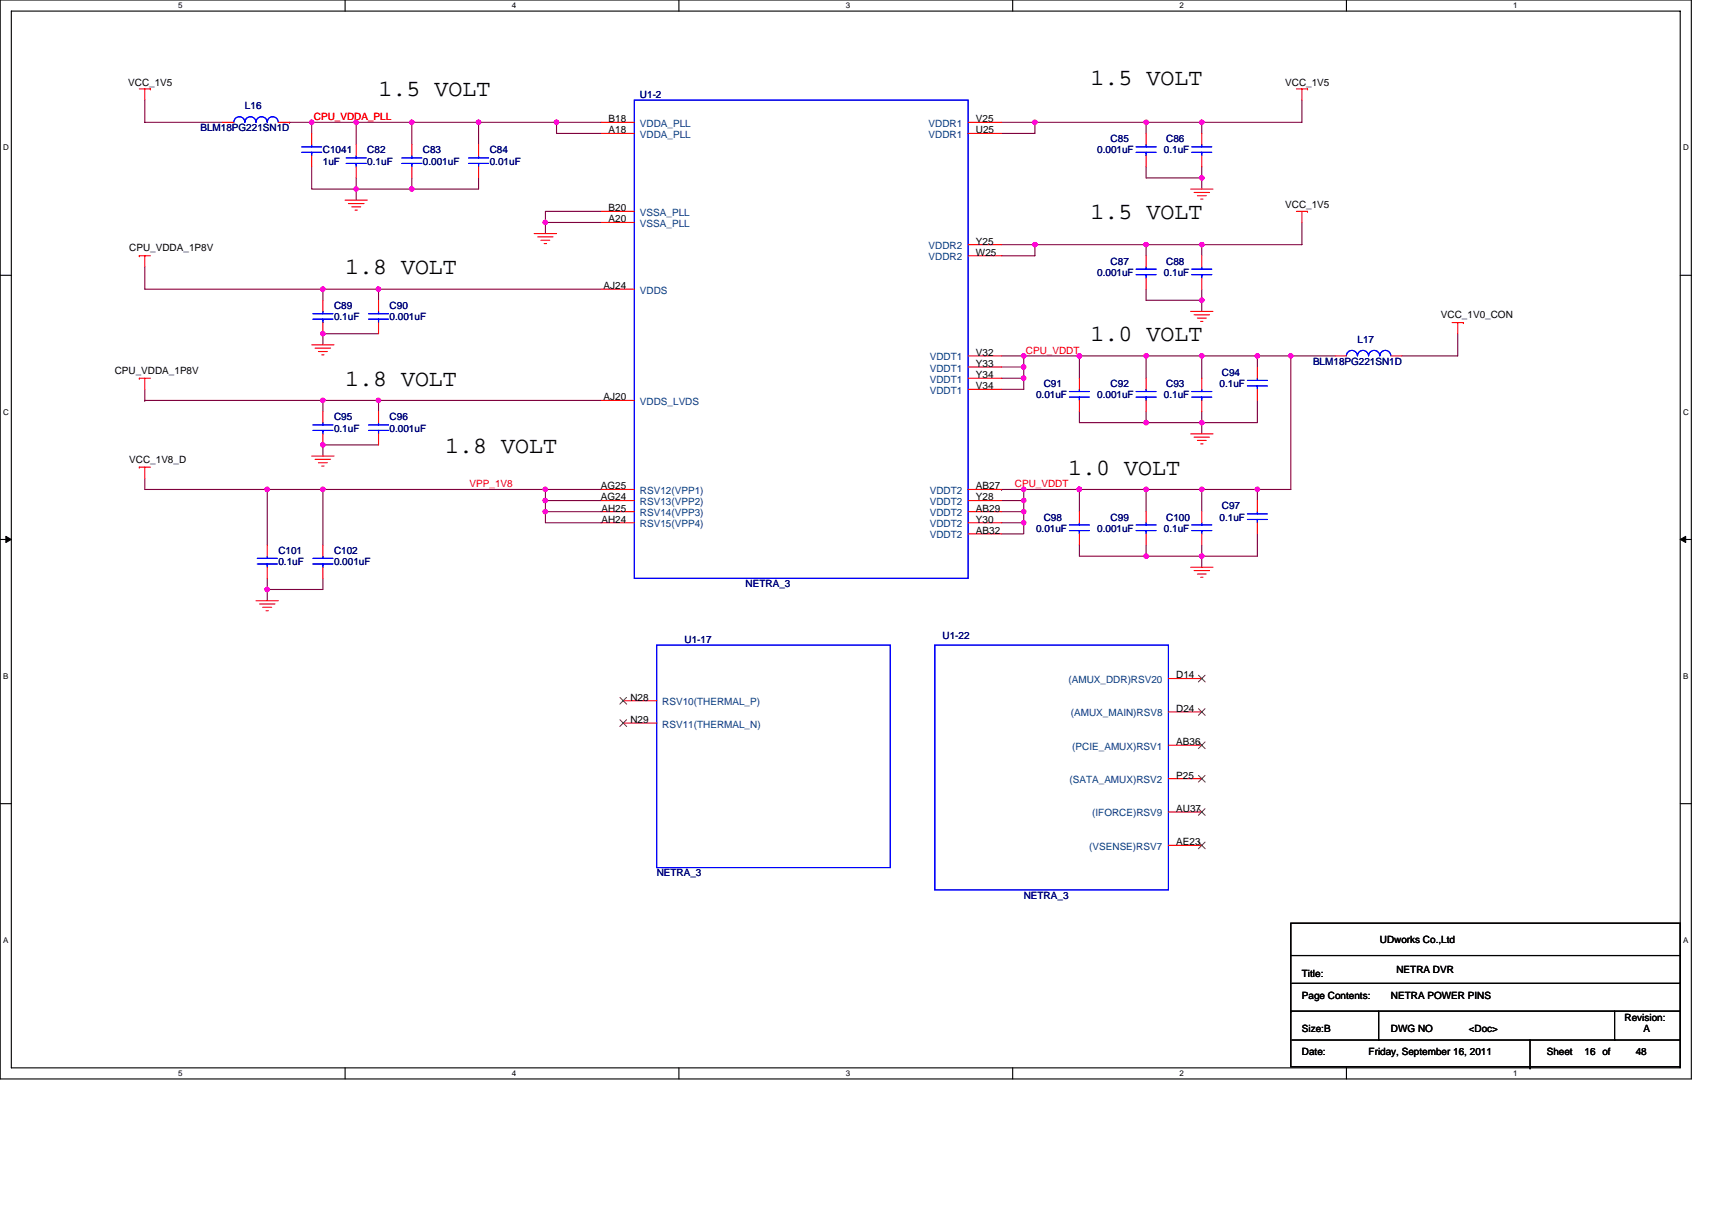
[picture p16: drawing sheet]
<svg xmlns="http://www.w3.org/2000/svg" width="297mm" height="210mm" viewBox="0 0 297 210" stroke-linecap="round" stroke-linejoin="round" font-family="sans-serif">
<defs><g id="words">
<g font-size="4">
<text x="65.7" y="16.7">1.5 VOLT</text>
<text x="189.2" y="14.8">1.5 VOLT</text>
<text x="189.2" y="38">1.5 VOLT</text>
<text x="59.9" y="47.6">1.8 VOLT</text>
<text x="189.2" y="59.2">1.0 VOLT</text>
<text x="59.9" y="66.9">1.8 VOLT</text>
<text x="77.3" y="78.5">1.8 VOLT</text>
<text x="185.4" y="82.4">1.0 VOLT</text>
</g>
<g font-size="1.7">
<text x="22.2" y="14.9">VCC_1V5</text>
<text x="223" y="14.9">VCC_1V5</text>
<text x="105.6" y="21.2">B18</text>
<text x="105.6" y="23.1">A18</text>
<text x="169.3" y="21.2">V25</text>
<text x="169.3" y="23.1">U25</text>
<text x="105.6" y="36.7">B20</text>
<text x="105.6" y="38.6">A20</text>
<text x="223" y="36.1">VCC_1V5</text>
<text x="22.4" y="43.6">CPU_VDDA_1P8V</text>
<text x="169.3" y="42.4">Y25</text>
<text x="169.3" y="44.4">W25</text>
<text x="104.7" y="50.2">AJ24</text>
<text x="250" y="55.2">VCC_1V0_CON</text>
<text x="19.9" y="64.9">CPU_VDDA_1P8V</text>
<text x="169.3" y="61.7">V32</text>
<text x="169.3" y="63.7">Y33</text>
<text x="169.3" y="65.6">Y34</text>
<text x="104.7" y="69.5">AJ20</text>
<text x="169.3" y="67.5">V34</text>
<text x="22.4" y="80.3">VCC_1V8_D</text>
<text x="104.2" y="86.8">AG24</text>
<text x="104.2" y="84.9">AG25</text>
<text x="104.3" y="88.8">AH25</text>
<text x="169.3" y="84.9">AB27</text>
<text x="169.3" y="86.8">Y28</text>
<text x="169.3" y="88.8">AB29</text>
<text x="104.3" y="90.7">AH24</text>
<text x="169.3" y="90.7">Y30</text>
<text x="169.3" y="92.6">AB32</text>
<text x="204.1" y="117.7">D14</text>
<text x="109.4" y="125.5">N29</text>
<text x="109.4" y="121.6">N28</text>
<text x="204.1" y="123.5">D24</text>
<text x="204.1" y="129.3">AB36</text>
<text x="204.1" y="135.1">P25</text>
<text x="204.1" y="140.9">AU37</text>
<text x="204.1" y="146.7">AE23</text>
<text x="239.4" y="163.7">UDworks Co.,Ltd</text>
<text x="225.9" y="169.5">Title:</text>
<text x="225.9" y="173.4">Page Contents:</text>
<text x="241.3" y="173.4">NETRA POWER PINS</text>
<text x="242.3" y="168.9">NETRA DVR</text>
<text x="225.9" y="179.1">Size:B</text>
<text x="241.3" y="179.1">DWG NO</text>
<text x="254.8" y="179.1">&lt;Doc&gt;</text>
<text x="281.9" y="177.2">Revision:</text>
<text x="285.2" y="179.1">A</text>
<text x="225.9" y="183">Date:</text>
<text x="237.5" y="183">Friday, September 16, 2011</text>
<text x="268.4" y="183">Sheet</text>
<text x="274.9" y="183">16 of</text>
<text x="283.8" y="183">48</text>
</g>
<g font-size="1.7" fill="#000080">
<text x="111" y="17">U1-2</text>
<text x="34.8" y="22.8">BLM18PG221SN1D</text>
<text x="42.5" y="18.9">L16</text>
<text x="56" y="26.6">C1041</text>
<text x="56" y="28.6">1uF</text>
<text x="63.7" y="26.6">C82</text>
<text x="63.7" y="28.6">0.1uF</text>
<text x="73.4" y="26.6">C83</text>
<text x="73.4" y="28.6">0.001uF</text>
<text x="85" y="26.6">C84</text>
<text x="85" y="28.6">0.01uF</text>
<text x="190.4" y="26.6">0.001uF</text>
<text x="192.7" y="24.7">C85</text>
<text x="201.9" y="26.6">0.1uF</text>
<text x="202.3" y="24.7">C86</text>
<text x="190.4" y="47.9">0.001uF</text>
<text x="192.7" y="45.9">C87</text>
<text x="201.9" y="47.9">0.1uF</text>
<text x="202.3" y="45.9">C88</text>
<text x="58" y="53.7">C89</text>
<text x="67.6" y="53.7">C90</text>
<text x="58" y="55.6">0.1uF</text>
<text x="67.6" y="55.6">0.001uF</text>
<text x="235.5" y="59.5">L17</text>
<text x="212" y="65.2">C94</text>
<text x="227.8" y="63.3">BLM18PG221SN1D</text>
<text x="179.8" y="69.1">0.01uF</text>
<text x="181.1" y="67.2">C91</text>
<text x="190.4" y="69.1">0.001uF</text>
<text x="192.7" y="67.2">C92</text>
<text x="201.9" y="69.1">0.1uF</text>
<text x="202.3" y="67.2">C93</text>
<text x="211.6" y="67.2">0.1uF</text>
<text x="58" y="73">C95</text>
<text x="58" y="74.9">0.1uF</text>
<text x="67.6" y="73">C96</text>
<text x="67.6" y="74.9">0.001uF</text>
<text x="212" y="88.4">C97</text>
<text x="179.8" y="92.3">0.01uF</text>
<text x="181.1" y="90.3">C98</text>
<text x="190.4" y="92.3">0.001uF</text>
<text x="192.7" y="90.3">C99</text>
<text x="201.9" y="92.3">0.1uF</text>
<text x="202.3" y="90.3">C100</text>
<text x="211.6" y="90.3">0.1uF</text>
<text x="48.3" y="96.1">C101</text>
<text x="48.3" y="98.1">0.1uF</text>
<text x="58" y="96.1">C102</text>
<text x="58" y="98.1">0.001uF</text>
<text x="129.4" y="101.9">NETRA_3</text>
<text x="118.8" y="111.6">U1-17</text>
<text x="163.5" y="110.8">U1-22</text>
<text x="113.9" y="152.1">NETRA_3</text>
<text x="177.6" y="156">NETRA_3</text>
</g>
<g font-size="1.7" fill="#f00">
<text x="54.5" y="20.8">CPU_VDDA_PLL</text>
<text x="178" y="61.4">CPU_VDDT</text>
<text x="81.5" y="84.6">VPP_1V8</text>
<text x="176.1" y="84.6">CPU_VDDT</text>
</g>
<g font-size="1.7" fill="#004080">
<text x="111" y="22">VDDA_PLL</text>
<text x="111" y="23.9">VDDA_PLL</text>
<text x="161.1" y="22">VDDR1</text>
<text x="161.1" y="23.9">VDDR1</text>
<text x="111" y="37.5">VSSA_PLL</text>
<text x="111" y="39.4">VSSA_PLL</text>
<text x="161.1" y="43.2">VDDR2</text>
<text x="161.1" y="45.2">VDDR2</text>
<text x="111" y="51">VDDS</text>
<text x="161.3" y="62.5">VDDT1</text>
<text x="161.3" y="64.5">VDDT1</text>
<text x="111" y="70.3">VDDS_LVDS</text>
<text x="161.3" y="66.4">VDDT1</text>
<text x="161.3" y="68.3">VDDT1</text>
<text x="111" y="87.7">RSV13(VPP2)</text>
<text x="111" y="89.6">RSV14(VPP3)</text>
<text x="111" y="85.7">RSV12(VPP1)</text>
<text x="161.3" y="85.7">VDDT2</text>
<text x="161.3" y="87.7">VDDT2</text>
<text x="161.3" y="89.6">VDDT2</text>
<text x="111" y="91.5">RSV15(VPP4)</text>
<text x="161.3" y="91.5">VDDT2</text>
<text x="161.3" y="93.4">VDDT2</text>
<text x="185.4" y="118.5">(AMUX_DDR)RSV20</text>
<text x="114.9" y="122.4">RSV10(THERMAL_P)</text>
<text x="185.8" y="124.3">(AMUX_MAIN)RSV8</text>
<text x="114.9" y="126.3">RSV11(THERMAL_N)</text>
<text x="186.1" y="130.1">(PCIE_AMUX)RSV1</text>
<text x="185.6" y="135.9">(SATA_AMUX)RSV2</text>
<text x="189.5" y="141.7">(IFORCE)RSV9</text>
<text x="189" y="147.5">(VSENSE)RSV7</text>
</g>
<g font-size="1.4">
<text x="30.9" y="1.5">5</text>
<text x="88.8" y="1.5">4</text>
<text x="146.7" y="1.5">3</text>
<text x="204.7" y="1.5">2</text>
<text x="262.6" y="1.5">1</text>
<text x=".5" y="26.1">D</text>
<text x="292" y="26.1">D</text>
<text x=".5" y="71.9">C</text>
<text x="292" y="71.9">C</text>
<text x=".5" y="117.8">B</text>
<text x="292" y="117.8">B</text>
<text x=".5" y="163.6">A</text>
<text x="292" y="163.6">A</text>
<text x="30.9" y="186.8">5</text>
<text x="88.8" y="186.8">4</text>
<text x="146.7" y="186.8">3</text>
<text x="204.7" y="186.8">2</text>
<text x="262.6" y="186.8">1</text>
</g>
</g></defs>
<path d="M0 0h293.5v187.2h-293.5zM2 1.9h289.5v183.4h-289.5z" fill="none" stroke="#000" stroke-width=".19"/>
<g fill="#fff">
<path d="M30.9 .2h.8v1.6h-.8z"/>
<path d="M30.9 185.5h.8v1.6h-.8z"/>
</g>
<path d="M59.9 0v1.9M59.9 185.3v1.9" fill="none" stroke="#000" stroke-width=".19"/>
<g fill="#fff">
<path d="M88.8 .2h.8v1.6h-.8z"/>
<path d="M88.8 185.5h.8v1.6h-.8z"/>
</g>
<path d="M117.8 0v1.9M117.8 185.3v1.9" fill="none" stroke="#000" stroke-width=".19"/>
<g fill="#fff">
<path d="M146.7 .2h.8v1.6h-.8z"/>
<path d="M146.7 185.5h.8v1.6h-.8z"/>
</g>
<path d="M175.7 0v1.9M175.7 185.3v1.9" fill="none" stroke="#000" stroke-width=".19"/>
<g fill="#fff">
<path d="M204.7 .2h.7v1.6h-.7z"/>
<path d="M204.7 185.5h.7v1.6h-.7z"/>
</g>
<path d="M233.6 0v1.9M233.6 185.3v1.9" fill="none" stroke="#000" stroke-width=".19"/>
<g fill="#fff">
<path d="M262.6 .2h.7v1.6h-.7z"/>
<path d="M262.6 185.5h.7v1.6h-.7z"/>
<path d="M.5 24.8h1v1.6h-1z"/>
<path d="M292 24.8h1v1.6h-1z"/>
<path d="M.5 70.7h1v1.5h-1z"/>
<path d="M292 70.7h1v1.5h-1z"/>
</g>
<path d="M0 47.8h2M291.5 47.8h2" fill="none" stroke="#000" stroke-width=".19"/>
<g fill="#fff">
<path d="M.5 116.5h.9v1.6h-.9z"/>
<path d="M292 116.5h.9v1.6h-.9z"/>
</g>
<path d="M0 93.6h2M291.5 93.6h2" fill="none" stroke="#000" stroke-width=".19"/>
<path d="M1 93.1l1 .5-1 .5zM291.5 93.6l1-.5v1z" fill="#000" stroke="#000" stroke-width=".17"/>
<g fill="#fff">
<path d="M.5 162.4h.9v1.5h-.9z"/>
<path d="M292 162.4h.9v1.5h-.9z"/>
</g>
<path d="M0 139.5h2M291.5 139.5h2M224 160.2h67.5v24.9h-67.5zM224 165.8h67.5M224 175.5h.1M224 175.5h67.5M224.2 170.6h67.3M239.2 175.5v5M280.1 175.5v5M224.2 180.5h67.3M265.5 185.3h.1M265.5 180.5v4.8" fill="none" stroke="#000" stroke-width=".19"/>
<g fill="none" stroke="#800040" stroke-width=".19">
<path d="M25.1 17.4v3.8h13.5M225.9 17.4v3.8h-17.4M50.2 21.2h.1M50.2 21.2h3.9M54.1 21.2h7.7v3.9M54.1 21.2h.1M54.1 29v3.8h7.7M54.1 21.2v2M61.8 21.2h9.7v3.9M61.8 21.2h.1M61.8 30.9v1.9M61.8 32.8v1.9"/>
<path d="M61.8 32.8h.1M71.5 21.2h.1M71.5 32.8h.1M71.5 30.9v1.9M71.5 21.2h11.5M83 21.2h.1M83 21.2h13.6M83 30.9v1.9h-21.2M83 21.2v3.9M94.6 38.6h.1M94.6 38.6h9.7M94.6 38.6v1.9"/>
<path d="M96.6 21.2h7.7M96.6 21.2v2h7.7M96.6 21.2h.1M104.3 36.7h-9.7v1.9M173.8 21.2h5.8M179.6 21.2v2h-5.8M179.6 21.2h.1M179.6 21.2h28.9M198.9 21.2h.1M198.9 21.2v2M198.9 29v1.9h9.6M208.5 29v1.9"/>
<path d="M208.5 21.2v2M208.5 30.9h.1M208.5 30.9v1.9M225.9 38.6v3.9h-17.4M25.1 46.3v3.9h30.9v1.9M56 57.9v1.9M56 50.2h.1M56 57.9h.1M56 50.2h9.7M56 57.9h9.7M65.7 50.2h38.6M65.7 50.2h.1"/>
<path d="M65.7 50.2v1.9M173.8 42.5h5.8M179.6 42.5v1.9h-5.8M179.6 42.5h.1M179.6 42.5h19.3M198.9 50.2v1.9h9.6M198.9 42.5h9.6v1.9M198.9 42.5h.1M198.9 42.5v1.9M208.5 52.1h.1M208.5 50.2v1.9M208.5 52.1v1.9"/>
<path d="M252.9 57.9v3.9h-9.6M25.1 67.6v1.9M25.1 69.5h.1M25.1 69.5h40.6M56 69.5v1.9M56 77.2h.1M56 69.5h.1M56 77.2v1.9M56 77.2h9.7M65.7 69.5h38.6M65.7 69.5h.1M65.7 69.5v1.9"/>
<path d="M173.8 63.7h3.8M173.8 61.8h3.8M173.8 65.6h3.8M177.6 61.8h.1M177.6 65.6h.1M177.6 65.6v2h-3.8M177.6 63.7v1.9M177.6 61.8h30.9M177.6 61.8v1.9M187.3 61.8h.1M187.3 71.4v1.9h11.6M187.3 61.8v3.8"/>
<path d="M198.9 61.8v3.8M198.9 61.8h.1M198.9 73.3h.1M198.9 71.4v1.9M198.9 73.3h9.6M208.5 61.8v3.8M208.5 61.8h9.7v1.9M208.5 61.8h.1M208.5 71.4v1.9M208.5 73.3h.1M208.5 73.3v2M218.2 69.5v3.8h-9.7"/>
<path d="M218.2 61.8h.1M218.2 61.8h13.5M224 61.8h.1M224 61.8v23.1h-5.8M25.1 83v1.9h21.3M46.4 84.9v9.7M46.4 84.9h.1M46.4 84.9h48.2M56 84.9h.1M56 84.9v9.7M94.6 88.8h9.7M94.6 84.9h9.7"/>
<path d="M94.6 86.9h.1M94.6 84.9v2M94.6 88.8v1.9h9.7M94.6 86.9h9.7M94.6 86.9v1.9M173.8 84.9h.1M173.8 86.9h3.8M173.8 88.8h3.8M173.8 90.7h3.8M173.8 84.9h44.4M177.6 84.9h.1M177.6 88.8h.1"/>
<path d="M177.6 86.9v1.9M177.6 90.7v1.9h-3.8M177.6 84.9v2M177.6 88.8v1.9M187.3 94.6v1.9h11.6M187.3 84.9h.1M187.3 84.9v3.9M198.9 84.9h.1M198.9 96.5h.1M198.9 84.9v3.9M198.9 94.6v1.9M198.9 96.5h9.6"/>
<path d="M208.5 94.6v1.9M208.5 84.9v3.9M208.5 84.9h.1M208.5 96.5h.1M208.5 96.5v1.9M218.2 92.6v3.9h-9.7M218.2 84.9h.1M218.2 84.9v2M46.4 102.3v1.9M46.4 100.4v1.9M46.4 102.3h.1M56 100.4v1.9h-9.6"/>
</g>
<g fill="#f0f" stroke="#f0f" stroke-width=".19">
<circle cx="94.6" cy="84.9" r=".38"/>
<circle cx="56" cy="84.9" r=".38"/>
<circle cx="61.8" cy="21.2" r=".38"/>
<circle cx="83" cy="21.2" r=".38"/>
<circle cx="71.4" cy="21.2" r=".38"/>
<circle cx="71.4" cy="32.8" r=".38"/>
<circle cx="96.5" cy="21.2" r=".38"/>
<circle cx="65.7" cy="50.2" r=".38"/>
<circle cx="56" cy="50.2" r=".38"/>
<circle cx="94.6" cy="86.9" r=".38"/>
<circle cx="46.4" cy="84.9" r=".38"/>
<circle cx="94.6" cy="88.8" r=".38"/>
<circle cx="56" cy="77.2" r=".38"/>
<circle cx="65.7" cy="69.5" r=".38"/>
<circle cx="56" cy="69.5" r=".38"/>
<circle cx="208.5" cy="21.2" r=".38"/>
<circle cx="198.9" cy="21.2" r=".38"/>
<circle cx="179.6" cy="21.2" r=".38"/>
<circle cx="208.5" cy="52.1" r=".38"/>
<circle cx="198.9" cy="42.4" r=".38"/>
<circle cx="179.6" cy="42.4" r=".38"/>
<circle cx="208.5" cy="42.4" r=".38"/>
<circle cx="177.6" cy="61.8" r=".38"/>
<circle cx="223.9" cy="61.8" r=".38"/>
<circle cx="187.3" cy="61.8" r=".38"/>
<circle cx="198.9" cy="61.8" r=".38"/>
<circle cx="177.6" cy="63.7" r=".38"/>
<circle cx="177.6" cy="65.6" r=".38"/>
<circle cx="208.5" cy="61.8" r=".38"/>
<circle cx="198.9" cy="84.9" r=".38"/>
<circle cx="177.6" cy="84.9" r=".38"/>
<circle cx="177.6" cy="86.9" r=".38"/>
<circle cx="198.9" cy="96.5" r=".38"/>
<circle cx="187.3" cy="84.9" r=".38"/>
<circle cx="208.5" cy="84.9" r=".38"/>
<circle cx="177.6" cy="90.7" r=".38"/>
<circle cx="177.6" cy="88.8" r=".38"/>
<circle cx="94.6" cy="38.6" r=".38"/>
<circle cx="208.5" cy="30.9" r=".38"/>
<circle cx="61.8" cy="32.8" r=".38"/>
<circle cx="46.4" cy="102.3" r=".38"/>
<circle cx="198.9" cy="73.3" r=".38"/>
<circle cx="56" cy="57.9" r=".38"/>
<circle cx="208.5" cy="73.3" r=".38"/>
<circle cx="208.5" cy="96.5" r=".38"/>
<circle cx="218.2" cy="84.9" r=".38"/>
<circle cx="218.2" cy="61.8" r=".38"/>
<circle cx="54.1" cy="21.2" r=".38"/>
</g>
<g fill="none" stroke="#f00" stroke-width=".19">
<path d="M24.2 15.4h1.9M25.1 15.4v2M26.1 15.4h.1M224.9 15.4h2M225.9 15.4v2M226.9 15.4h.1M38.6 21.2h2M48.3 21.2h1.9M54.1 23.2v1.9M54.1 27v2M59.9 34.7h3.8M60.4 35.3h2.8"/>
<path d="M61 35.9h1.6M61.6 36.5h.4M61.8 25.1v1.9M61.8 29v1.9M71.5 25.1v1.9M71.5 29v1.9M83 25.1v1.9M83 29v1.9M104.3 36.7h5.8M104.3 21.2h5.8M104.3 23.2h5.8M104.3 38.6h5.8"/>
<path d="M168 21.2h5.8M168 23.2h5.8M198.9 23.2v1.9M198.9 27v2M206.6 32.8h3.9M207.2 33.4h2.7M207.7 34h1.6M208.3 34.5h.4M208.5 23.2v1.9M208.5 27v2M224.9 36.7h2M225.9 36.7v1.9"/>
<path d="M226.9 36.7h.1M24.2 44.4h.1M24.2 44.4h1.9M25.1 44.4v1.9M54.1 59.8h3.9M56 52.1v1.9M56 56v1.9M65.7 52.1v1.9M65.7 56v1.9M92.7 40.5h3.9M93.3 41.1h2.7M93.8 41.7h1.6"/>
<path d="M94.4 42.3h.4M104.3 50.2h5.8M168 44.4h5.8M168 42.5h5.8M198.9 44.4v1.9M198.9 48.3v1.9M206.6 54h3.9M207.2 54.6h2.7M207.7 55.2h1.6M208.3 55.8h.4M208.5 44.4v1.9M208.5 48.3v1.9"/>
<path d="M251.9 56h2M252.9 56v1.9M253.9 56h.1M24.2 65.6h.1M24.2 65.6h1.9M25.1 65.6v2M54.1 79.1h3.9M54.7 60.4h2.7M54.7 79.7h2.7M55.2 61h1.6M55.8 61.6h.4M56 71.4v1.9"/>
<path d="M56 75.3v1.9M65.7 71.4v1.9M65.7 75.3v1.9M104.3 69.5h5.8M168 65.6h5.8M168 61.8h5.8M168 63.7h5.8M168 67.6h5.8M187.3 65.6v2M187.3 69.5v1.9M198.9 65.6v2M198.9 69.5v1.9"/>
<path d="M206.6 75.3h3.9M207.2 75.9h2.7M207.7 76.4h1.6M208.3 77h.4M208.5 65.6v2M208.5 69.5v1.9M218.2 63.7v1.9M218.2 67.6v1.9M231.7 61.8h1.9M241.3 61.8h2M24.2 81.1h.1M24.2 81.1h1.9"/>
<path d="M25.1 81.1v1.9M46.4 94.6v1.9M46.4 98.4v2M55.2 80.3h1.6M55.8 80.9h.4M56 94.6v1.9M56 98.4v2M104.3 84.9h5.8M104.3 86.9h5.8M104.3 88.8h5.8M104.3 90.7h5.8M168 84.9h5.8"/>
<path d="M168 86.9h5.8M168 88.8h5.8M168 90.7h5.8M168 92.6h5.8M187.3 88.8v1.9M187.3 92.6v2M198.9 88.8v1.9M198.9 92.6v2M206.6 98.4h3.9M207.2 99h2.7M207.7 99.6h1.6M208.5 88.8v1.9"/>
<path d="M208.5 92.6v2M218.2 86.9v1.9M218.2 90.7v1.9M44.4 104.2h3.9M45 104.8h2.7M45.6 105.4h1.5M46.2 106h.4M202.7 117.8h5.8M208.3 100.2h.4M108.1 125.5h5.8M108.1 121.6h5.8M202.7 123.5h5.8"/>
<path d="M202.7 129.3h5.8M202.7 135.1h5.8M202.7 140.9h5.8M202.7 146.7h5.8"/>
</g>
<g fill="none" stroke="#00f" stroke-width=".19">
<path d="M110.1 17.4h57.9v83h-57.9zM40.6 21.2a.95 .95 0 0 1 .9-.9 .95 .95 0 0 1 1 .9M42.5 21.2a.95 .95 0 0 1 1-.9 .95 .95 0 0 1 .9 .9 .97 .97 0 0 1 1-.9 .97 .97 0 0 1 1 .9 .96 .96 0 0 1 .9-.9 .96 .96 0 0 1 1 .9M52.3 26.4h3.5M52.3 25.5h3.5M54.1 25.1v.4M54.1 26.4h.1M54.1 26.4v.6M60.1 28.4h3.4M60.1 27.4h3.4M61.8 27v.4M61.8 28.4h.1"/>
<path d="M61.8 28.4v.6M69.7 28.4h3.5M69.7 27.4h3.5M71.5 27v.4M71.5 28.4h.1M71.5 28.4v.6M81.3 28.4h3.5M81.3 27.4h3.5M83 27v.4M83 28.4h.1M83 28.4v.6M197.1 26.4h3.5"/>
<path d="M197.1 25.5h3.5M198.9 25.1v.4M198.9 26.4h.1M198.9 26.4v.6M206.8 26.4h3.4M206.8 25.5h3.4M208.5 25.1v.4M208.5 26.4h.1M208.5 26.4v.6M54.3 55.4h3.5M54.3 54.4h3.5M56 54v.4"/>
<path d="M56 55.4h.1M56 55.4v.6M63.9 55.4h3.5M63.9 54.4h3.5M65.7 54v.4M65.7 55.4h.1M65.7 55.4v.6M197.1 47.7h3.5M197.1 46.7h3.5M198.9 46.3v.4M198.9 47.7h.1M198.9 47.7v.6"/>
<path d="M206.8 47.7h3.4M206.8 46.7h3.4M208.5 46.3v.4M208.5 47.7h.1M208.5 47.7v.6M54.3 74.7h3.5M54.3 73.7h3.5M56 73.3v.4M56 74.7h.1M56 74.7v.6M63.9 74.7h3.5M63.9 73.7h3.5"/>
<path d="M65.7 73.3v.4M65.7 74.7h.1M65.7 74.7v.6M185.5 68.9h3.5M185.5 67.9h3.5M187.3 67.6v.3M187.3 68.9h.1M187.3 68.9v.6M197.1 68.9h3.5M197.1 67.9h3.5M198.9 67.6v.3M198.9 68.9h.1"/>
<path d="M198.9 68.9v.6M206.8 68.9h3.4M206.8 67.9h3.4M208.5 67.6v.3M208.5 68.9h.1M208.5 68.9v.6M216.4 67h3.5M216.4 66h3.5M218.2 65.6v.4M218.2 67h.1M218.2 67v.6M233.6 61.7a.95 .95 0 0 1 1-.9 .95 .95 0 0 1 .9 .9 .96 .96 0 0 1 1-.9 .96 .96 0 0 1 .9 .9"/>
<path d="M237.5 61.7a.96 .96 0 0 1 .9-.9 .96 .96 0 0 1 1 .9 .96 .96 0 0 1 1-.9 .96 .96 0 0 1 .9 .9M44.6 97.9h3.5M44.6 96.9h3.5M46.4 96.5v.4M46.4 97.9h.1M46.4 97.9v.5M54.3 97.9h3.5M54.3 96.9h3.5M56 96.5v.4M56 97.9h.1M56 97.9v.5M185.5 92.1h3.5"/>
<path d="M185.5 91.1h3.5M187.3 90.7v.4M187.3 92.1h.1M187.3 92.1v.5M197.1 92.1h3.5M197.1 91.1h3.5M198.9 90.7v.4M198.9 92.1h.1M198.9 92.1v.5M206.8 92.1h3.4M206.8 91.1h3.4M208.5 90.7v.4"/>
<path d="M208.5 92.1h.1M208.5 92.1v.5M216.4 90.1h3.5M216.4 89.2h3.5M218.2 88.8v.4M218.2 90.1h.1M218.2 90.1v.6M113.9 112h40.6v38.6h-40.6zM162.2 112h40.5v42.4h-40.5z"/>
</g>
<g fill="none" stroke="#804000" stroke-width=".17">
<path d="M207.9 117.2l1.2 1.1M209.1 117.2l-1.2 1.1M107.6 124.9l1.1 1.2M107.6 121l1.1 1.2M108.7 124.9l-1.2 1.2M108.7 121l-1.2 1.2M207.9 123l1.2 1.1M207.9 128.8l1.2 1.1M207.9 134.6l1.2 1.1M209.1 123l-1.2 1.1M209.1 128.8l-1.2 1.1M209.1 134.6l-1.2 1.1"/>
<path d="M207.9 140.3l1.2 1.2M207.9 146.1l1.2 1.2M209.1 140.3l-1.2 1.2M209.1 146.1l-1.2 1.2"/>
</g>
<use href="#words"/>
</svg>
